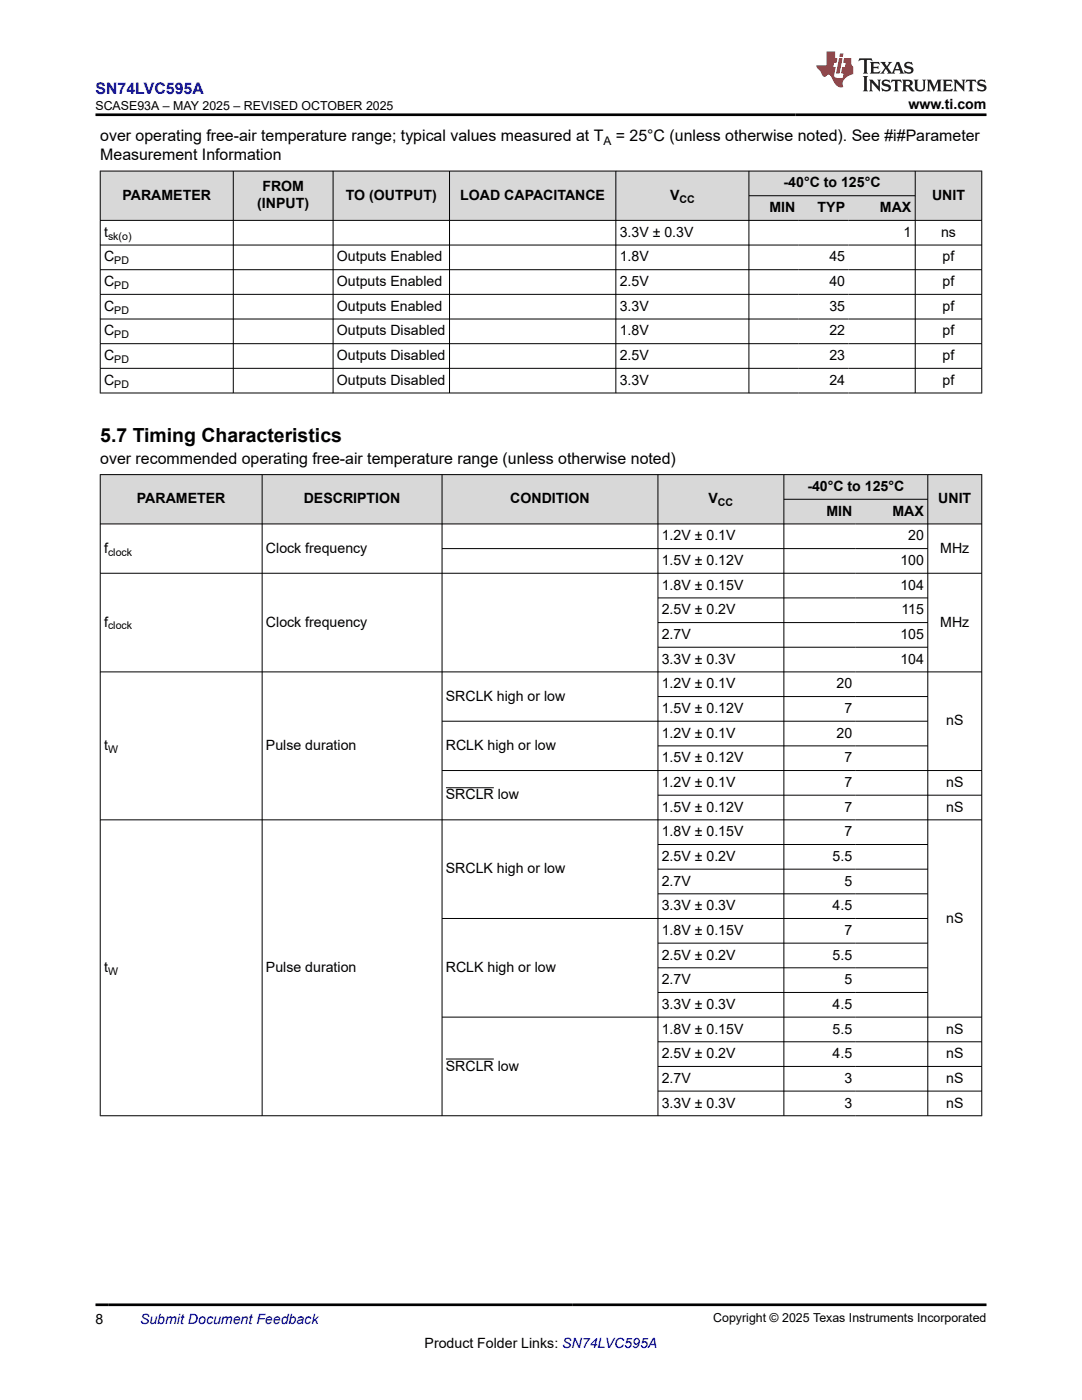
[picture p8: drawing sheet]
<svg xmlns="http://www.w3.org/2000/svg" width="216mm" height="279mm" viewBox="0 0 216 279" stroke-linecap="round" stroke-linejoin="round" font-family="sans-serif">
<defs><g id="words">
<text font-size="3.9" x="20" y="88.2">5.7 Timing Characteristics</text>
<text font-size="3.2" fill="#00f" x="19.1" y="18.7">SN74LVC595A</text>
<g font-size="3.2">
<text x="20" y="28.2">over operating free-air temperature range; typical values measured at T</text>
<text x="122.9" y="28.2">= 25°C (unless otherwise noted). See #i#Parameter</text>
<text x="20" y="32">Measurement Information</text>
<text x="20" y="92.6">over recommended operating free-air temperature range (unless otherwise noted)</text>
</g>
<g font-size="2.8">
<text x="181.3" y="21.8">www.ti.com</text>
<text x="24.4" y="39.9">PARAMETER</text>
<text x="51.3" y="41.6">(INPUT)</text>
<text x="52.4" y="38.2">FROM</text>
<text x="69" y="39.9">TO (OUTPUT)</text>
<text x="91.8" y="39.9">LOAD CAPACITANCE</text>
<text x="133.7" y="39.9">V</text>
<text x="156.4" y="37.4">-40°C to 125°C</text>
<text x="186" y="39.9">UNIT</text>
<text x="20.8" y="47.3">t</text>
<text x="123.7" y="47.3">3.3V ± 0.3V</text>
<text x="153.5" y="42.3">MIN</text>
<text x="163.2" y="42.3">TYP</text>
<text x="175.6" y="42.3">MAX</text>
<text x="180.3" y="47.3">1</text>
<text x="187.8" y="47.3">ns</text>
<text x="20.8" y="52.2">C</text>
<text x="67.2" y="52.2">Outputs Enabled</text>
<text x="123.7" y="52.2">1.8V</text>
<text x="165.5" y="52.2">45</text>
<text x="188.1" y="52.2">pf</text>
<text x="20.8" y="57.1">C</text>
<text x="67.2" y="57.1">Outputs Enabled</text>
<text x="123.7" y="57.1">2.5V</text>
<text x="165.5" y="57.1">40</text>
<text x="188.1" y="57.1">pf</text>
<text x="20.8" y="62">C</text>
<text x="67.2" y="62">Outputs Enabled</text>
<text x="123.7" y="62">3.3V</text>
<text x="165.5" y="62">35</text>
<text x="188.1" y="62">pf</text>
<text x="20.8" y="66.9">C</text>
<text x="20.8" y="71.9">C</text>
<text x="67.2" y="66.9">Outputs Disabled</text>
<text x="67.2" y="71.9">Outputs Disabled</text>
<text x="123.7" y="66.9">1.8V</text>
<text x="123.7" y="71.9">2.5V</text>
<text x="165.5" y="66.9">22</text>
<text x="165.5" y="71.9">23</text>
<text x="188.1" y="66.9">pf</text>
<text x="188.1" y="71.9">pf</text>
<text x="20.8" y="76.8">C</text>
<text x="67.2" y="76.8">Outputs Disabled</text>
<text x="123.7" y="76.8">3.3V</text>
<text x="165.5" y="76.8">24</text>
<text x="188.1" y="76.8">pf</text>
<text x="27.3" y="100.5">PARAMETER</text>
<text x="60.6" y="100.5">DESCRIPTION</text>
<text x="101.8" y="100.5">CONDITION</text>
<text x="141.4" y="100.5">V</text>
<text x="161.1" y="98">-40°C to 125°C</text>
<text x="187.2" y="100.5">UNIT</text>
<text x="132.1" y="107.8">1.2V ± 0.1V</text>
<text x="164.9" y="102.9">MIN</text>
<text x="178.1" y="102.9">MAX</text>
<text x="181.2" y="107.8">20</text>
<text x="20.8" y="110.3">f</text>
<text x="53.1" y="110.3">Clock frequency</text>
<text x="132.1" y="112.8">1.5V ± 0.12V</text>
<text x="179.7" y="112.8">100</text>
<text x="187.6" y="110.3">MHz</text>
<text x="132.1" y="117.7">1.8V ± 0.15V</text>
<text x="179.7" y="117.7">104</text>
<text x="20.8" y="125.1">f</text>
<text x="53.1" y="125.1">Clock frequency</text>
<text x="132.1" y="122.6">2.5V ± 0.2V</text>
<text x="179.9" y="122.6">115</text>
<text x="187.6" y="125.1">MHz</text>
<text x="132.1" y="127.5">2.7V</text>
<text x="179.7" y="127.5">105</text>
<text x="132.1" y="132.4">3.3V ± 0.3V</text>
<text x="132.1" y="137.4">1.2V ± 0.1V</text>
<text x="166.9" y="137.4">20</text>
<text x="179.7" y="132.4">104</text>
<text x="89" y="139.8">SRCLK high or low</text>
<text x="132.1" y="142.3">1.5V ± 0.12V</text>
<text x="168.5" y="142.3">7</text>
<text x="20.8" y="149.7">t</text>
<text x="53.1" y="149.7">Pulse duration</text>
<text x="89" y="149.7">RCLK high or low</text>
<text x="132.1" y="147.2">1.2V ± 0.1V</text>
<text x="166.9" y="147.2">20</text>
<text x="188.8" y="144.7">nS</text>
<text x="132.1" y="152.1">1.5V ± 0.12V</text>
<text x="168.5" y="152.1">7</text>
<text x="89" y="159.5">SRCLR low</text>
<text x="132.1" y="157">1.2V ± 0.1V</text>
<text x="132.1" y="162">1.5V ± 0.12V</text>
<text x="168.5" y="157">7</text>
<text x="168.5" y="162">7</text>
<text x="188.8" y="157">nS</text>
<text x="188.8" y="162">nS</text>
<text x="132.1" y="166.9">1.8V ± 0.15V</text>
<text x="168.5" y="166.9">7</text>
<text x="132.1" y="171.8">2.5V ± 0.2V</text>
<text x="166.1" y="171.8">5.5</text>
<text x="89" y="174.3">SRCLK high or low</text>
<text x="132.1" y="176.7">2.7V</text>
<text x="168.5" y="176.7">5</text>
<text x="132.1" y="181.7">3.3V ± 0.3V</text>
<text x="166.1" y="181.7">4.5</text>
<text x="188.8" y="184.1">nS</text>
<text x="132.1" y="186.6">1.8V ± 0.15V</text>
<text x="132.1" y="191.5">2.5V ± 0.2V</text>
<text x="166.1" y="191.5">5.5</text>
<text x="168.5" y="186.6">7</text>
<text x="20.8" y="194">t</text>
<text x="53.1" y="194">Pulse duration</text>
<text x="89" y="194">RCLK high or low</text>
<text x="132.1" y="196.4">2.7V</text>
<text x="168.5" y="196.4">5</text>
<text x="132.1" y="201.3">3.3V ± 0.3V</text>
<text x="166.1" y="201.3">4.5</text>
<text x="132.1" y="206.3">1.8V ± 0.15V</text>
<text x="166.1" y="206.3">5.5</text>
<text x="188.8" y="206.3">nS</text>
<text x="89" y="213.6">SRCLR low</text>
<text x="132.1" y="211.2">2.5V ± 0.2V</text>
<text x="166.1" y="211.2">4.5</text>
<text x="188.8" y="211.2">nS</text>
<text x="132.1" y="216.1">2.7V</text>
<text x="132.1" y="221">3.3V ± 0.3V</text>
<text x="168.5" y="216.1">3</text>
<text x="168.5" y="221">3</text>
<text x="188.8" y="216.1">nS</text>
<text x="188.8" y="221">nS</text>
<text x="19.1" y="264.2">8</text>
<text x="84.7" y="269">Product Folder Links: SN74LVC595A</text>
</g>
<text font-size="2.8" fill="#00f" x="27.9" y="264.2">Submit Document Feedback</text>
<g font-size="2.5">
<text x="19" y="21.9">SCASE93A – MAY 2025 – REVISED OCTOBER 2025</text>
<text x="142.3" y="263.9">Copyright © 2025 Texas Instruments Incorporated</text>
</g>
<text font-size="2.4" x="120.4" y="28.9">A</text>
<g font-size="2.1">
<text x="135.6" y="40.4">CC</text>
<text x="21.6" y="47.8">sk(o)</text>
<text x="22.8" y="52.7">PD</text>
<text x="22.8" y="57.7">PD</text>
<text x="22.8" y="62.6">PD</text>
<text x="22.8" y="67.5">PD</text>
<text x="22.8" y="72.4">PD</text>
<text x="22.8" y="77.3">PD</text>
<text x="143.3" y="101">CC</text>
<text x="21.6" y="110.9">clock</text>
<text x="21.6" y="125.6">clock</text>
<text x="21.6" y="150.2">W</text>
<text x="21.6" y="194.5">W</text>
</g>
</g></defs>
<g fill="#d8d8d8">
<path d="M20 34.1h175.9v5h-175.9z" fill-rule="evenodd"/>
<path d="M20.1 34.2h26.4v9.7h-26.4z" fill-rule="evenodd"/>
<path d="M46.6 34.2h19.8v9.7h-19.8z" fill-rule="evenodd"/>
<path d="M66.5 34.2h23.1v9.7h-23.1z" fill-rule="evenodd"/>
<path d="M89.8 34.2h33v9.7h-33z" fill-rule="evenodd"/>
<path d="M122.9 34.2h26.5v9.7h-26.5z" fill-rule="evenodd"/>
<path d="M149.5 34.2h33.1v4.8h-33.1z" fill-rule="evenodd"/>
<path d="M182.7 34.2h13.1v9.7h-13.1z" fill-rule="evenodd"/>
<path d="M149.5 39.1h9.9v4.8h-9.9z" fill-rule="evenodd"/>
<path d="M159.4 39.1h9.9v4.8h-9.9z" fill-rule="evenodd"/>
<path d="M169.3 39.1h13.3v4.8h-13.3z" fill-rule="evenodd"/>
</g>
<g fill="none" stroke="#000" stroke-width=".2">
<path d="M19.9 34.1h176.1M20 34.1v44.4M46.6 34.1v44.4M66.5 34.1v44.4M89.7 34.1v44.4M122.9 34.1v44.4M149.4 34.1v44.4M149.4 39.1h33.3M182.6 34.1v44.4M195.9 34.1v44.4M19.9 44h176.1M19.9 48.9h176.1"/>
<path d="M19.9 53.8h176.1M19.9 58.7h176.1M19.9 63.7h176.1M19.9 68.6h176.1M19.9 73.5h176.1M19.9 78.4h176.1"/>
</g>
<g fill="#d8d8d8">
<path d="M20 94.7h175.9v4.9h-175.9z" fill-rule="evenodd"/>
<path d="M20.1 94.8h32.1v9.7h-32.1z" fill-rule="evenodd"/>
<path d="M52.4 94.8h35.7v9.7h-35.7z" fill-rule="evenodd"/>
<path d="M88.3 94.8h42.9v9.7h-42.9z" fill-rule="evenodd"/>
<path d="M131.3 94.8h25.1v9.7h-25.1z" fill-rule="evenodd"/>
<path d="M156.5 94.8h28.6v4.8h-28.6z" fill-rule="evenodd"/>
<path d="M185.2 94.8h10.6v9.7h-10.6z" fill-rule="evenodd"/>
<path d="M156.5 99.7h14.3v4.8h-14.3z" fill-rule="evenodd"/>
<path d="M170.8 99.7h14.3v4.8h-14.3z" fill-rule="evenodd"/>
</g>
<g fill="none" stroke="#000" stroke-width=".2">
<path d="M19.9 94.7h176.1M20 94.7v128M52.3 94.7v128M88.2 94.7v128M131.3 94.7v128M156.4 94.7v128M156.4 99.6h28.8M185.1 94.7v128M195.9 94.7v128M19.9 104.6h176.1M19.9 114.4h176.1M88.2 109.5h97"/>
<path d="M131.3 119.3h53.9M19.9 134.1h176.1M131.3 124.2h53.9M131.3 129.2h53.9M131.3 139h53.9M88.2 153.8h107.8M89 157.2h9.5M131.3 148.9h53.9M131.3 158.7h64.7M185.2 143.9h-97M19.9 163.6h176.1M131.3 168.5h53.9"/>
<path d="M131.3 173.5h53.9M131.3 178.4h53.9M88.2 183.3h97M131.3 188.2h53.9M131.3 193.1h53.9M131.3 198.1h53.9M89 211.3h9.5M131.3 207.9h64.7M131.3 212.8h64.7M131.3 217.8h64.7M196 203h-107.8M19.9 222.7h176.1"/>
</g>
<path d="M171.5 11.6l-.2 .6 .5-.2h.6v.1v2.2l-.2 .4h1l-.2-.4v-2.2v-.1h.5l.6 .2-.2-.6zM173.6 12.4l.2 .3v1.6l-.2 .4h1.9l.1-.6a1.08 1.08 0 0 1-1.3 .2v-.7h.6l.4 .2v-.7l-.4 .2h-.6v-.5l.2-.2a1 1 0 0 1 1 .3l-.1-.5zM175.7 12.4l.9 1.1-1 1.2h.9l-.2-.2 .5-.8 .4 .8-.2 .2h1.6l-.2-.2 .2-.5h.9l.1 .5-.1 .2h.9l-.2-.4-.8-1.9h-.5l-.9 2.1-.9-1.1 .9-1h-.8l.2 .2-.4 .6-.4-.6 .2-.2zM179 12.8l.4 1h-.7zM180.7 12.5a.65 .65 0 0 0-.2 .7 .65 .65 0 0 0 .6 .5l.6 .1 .1 .3a.79 .79 0 0 1-.7 .4 .79 .79 0 0 1-.7-.5l.1 .7 .2-.1a.93 .93 0 0 0 1.1 0 .93 .93 0 0 0 .4-.9 1.46 1.46 0 0 0-1.2-.6l-.1-.3a1.09 1.09 0 0 1 1.2 .2l-.2-.6-.1 .1-.5-.2zM172.2 15.2l.2 .4v2.2l-.2 .4h1l-.2-.4v-2.2l.2-.4zM173.4 15.9l.2 .4v1.5l-.2 .4h.8l-.3-.4 .1-1.3 1.6 1.8v-2l.2-.4h-.7l.1 .2 .1 1.1-1.2-1.3zM176.2 16a.65 .65 0 0 0-.2 .8 .65 .65 0 0 0 .6 .4l.6 .2 .1 .2a.79 .79 0 0 1-.7 .4 .79 .79 0 0 1-.7-.5l.1 .7 .2-.1a.93 .93 0 0 0 1.1 .1 .93 .93 0 0 0 .4-1 1.46 1.46 0 0 0-1.2-.5l-.1-.4a1.09 1.09 0 0 1 1.2 .2l-.1-.6-.2 .1-.5-.1zM177.9 15.9l-.1 .6a.63 .63 0 0 1 .8-.3v1.6l-.3 .4h1l-.2-.4v-1.6a.66 .66 0 0 1 .8 .3l-.1-.6zM180 15.9l.2 .4v1.5l-.2 .4h1l-.2-.2-.1-.7h.5l.1 .2a.79 .79 0 0 0 1.2 .6l-1-.9a.61 .61 0 0 0 .6-.6 .61 .61 0 0 0-.5-.7zM180.8 16.2h.1a.47 .47 0 0 1 .5 .1 .47 .47 0 0 1 .1 .5l-.1 .1-.7 .1zM182.3 15.9l.2 .2a2.27 2.27 0 0 0 .4 2 1.04 1.04 0 0 0 1.7-.7v-1.3l.2-.2h-.8l.2 .4v1.1a.6 .6 0 0 1-.6 .6 .6 .6 0 0 1-.6-.6v-1.1l.3-.4zM184.9 15.9l.2 .4v1.5l-.2 .4h.8l-.3-.4v-1.4l.9 1.9 .9-1.9v1.4l-.3 .4h1l-.2-.4v-1.5l.2-.4h-.8l-.7 1.5-.6-1.5zM188.1 15.9l.2 .4v1.5l-.2 .4h1.9l.1-.6a1.09 1.09 0 0 1-1.3 .2v-.7h.6l.4 .2v-.6l-.4 .2h-.6v-.6l.2-.1a1.01 1.01 0 0 1 1 .3l-.1-.6zM190.2 15.9l.3 .4v1.5l-.3 .4h.8l-.2-.4v-1.3l1.6 1.8v-2l.2-.4h-.7l.2 .2v1.1l-1.2-1.3zM192.8 15.9l-.1 .6a.63 .63 0 0 1 .8-.3v1.6l-.3 .4h1l-.2-.4v-1.6a.66 .66 0 0 1 .8 .3l-.1-.6zM195.2 16a.65 .65 0 0 0-.2 .8 .65 .65 0 0 0 .6 .4l.6 .2 .2 .2a.79 .79 0 0 1-.7 .4 .79 .79 0 0 1-.7-.5l.1 .7 .2-.1a.93 .93 0 0 0 1 .1 .93 .93 0 0 0 .5-1 1.46 1.46 0 0 0-1.3-.5v-.4a1.09 1.09 0 0 1 1.2 .2l-.2-.6-.2 .1-.5-.1z" fill="#231f20"/>
<path d="M164.9 10.3v2.7h-2l.1 .4 .8 1a.95 .95 0 0 0 1 .9 .59 .59 0 0 1 .5-.4 .59 .59 0 0 1 .5 .3l.4 .8a1.59 1.59 0 0 0 2.1 1.4 1.61 1.61 0 0 1 1-2.3l1-.3-.1-1.5a1.59 1.59 0 0 1-.3-1.7h-1.5l-.2 .9h.6l-.2 .9h-.5l-.2 .9v.3l.4 .1-.1 .9h-.7a.73 .73 0 0 1-1-.7l.3-1.5h-.5l.1-.9h.5l.2-.9h-.5v-1.3zM167.4 11.6l-.6 3.1h.7l.6-3.1zM167.6 10.7l-.1 .6h.7l.1-.6z" fill="#ed1c24"/>
<path d="M19.1 22.9h177.8M19.1 260.4h177.8" fill="none" stroke="#000" stroke-width=".53"/>
<use href="#words"/>
</svg>
